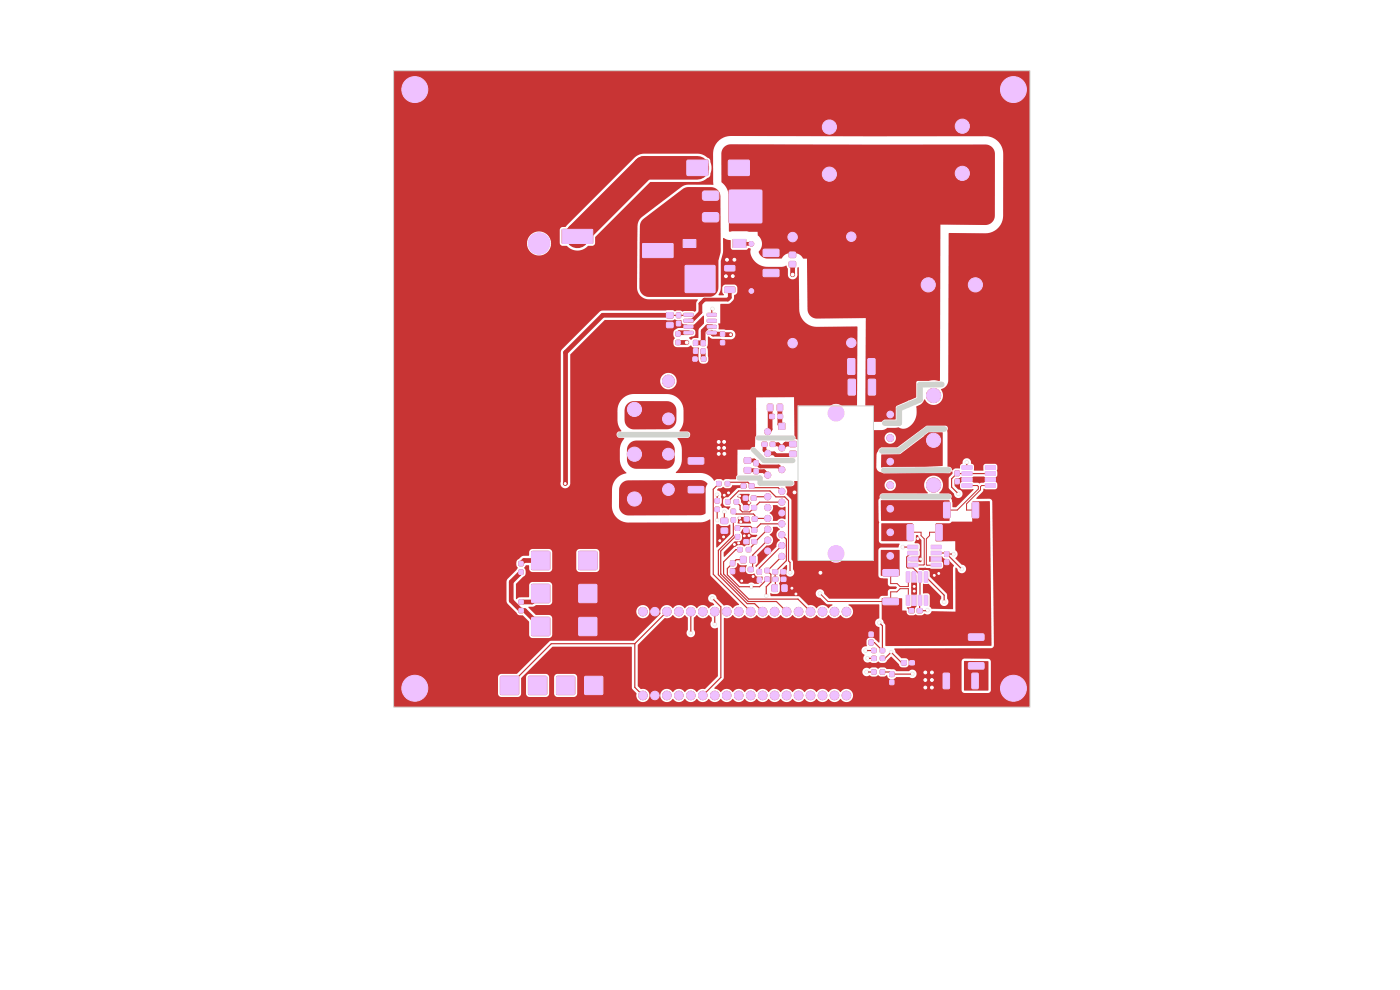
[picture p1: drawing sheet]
<svg xmlns="http://www.w3.org/2000/svg" width="297mm" height="210mm" viewBox="0 0 297 210" stroke-linecap="round" stroke-linejoin="round" font-family="sans-serif">
<g fill="#c83434" stroke="#c83434" stroke-width=".21">
<path d="M184.3 80.5l1.2-.1 .2 .2 .1 3-.2 .2h-1.2l-.2-.1z"/>
<path d="M180 80.5l1.2-.1 .3 .2v3l-.2 .2h-1.1l-.3-.1z"/>
<path d="M159.6 112.1h.9v.8h-.9z"/>
<path d="M157.8 112.1h1v.8h-1z"/>
<path d="M161.9 52.9h3.2l.2 .2v1.2l-.3 .1h-3l-.1-.2z"/>
<path d="M161.9 57.2l3.2-.1 .2 .3v1.1l-.3 .2h-3l-.1-.3z"/>
<path d="M159.6 114.5h.9v.8h-.9z"/>
<path d="M157.8 114.5h1v.8h-1z"/>
<path d="M202.6 99.9h.9v1h-.9z"/>
<path d="M202.6 101.7h.9v.9h-.9z"/>
<path d="M167.5 55.5h1.2v1.1h-1.2z"/>
<path d="M167.5 53.5h1.2v1.1h-1.2z"/>
<path d="M185 137.6h.8v.8h-.8z"/>
<path d="M186.8 137.6h.8v.8h-.8z"/>
<path d="M165.2 89.8h1.3v1.3h-1.3z"/>
<path d="M187.3 120.9l3.2-.1 .1 .3v.9l-.2 .2h-3l-.1-.3z"/>
<path d="M187.3 127l3.2-.1 .1 .3v.9l-.2 .2h-3l-.1-.2z"/>
<path d="M110.1 119.1h.8v.9h-.8z"/>
<path d="M110.1 121h.8v.8h-.8z"/>
<path d="M156 113.4h.8v.9h-.8z"/>
<path d="M156 111.6h.8v.9h-.8z"/>
<path d="M185 139.2h.8v.9h-.8z"/>
<path d="M186.8 139.2h.8v.9h-.8z"/>
<path d="M122.8 131h3.8v3.8h-3.8z"/>
<path d="M112.8 124h3.8v3.8h-3.8z"/>
<path d="M122.8 117h3.8v3.8h-3.8z"/>
<path d="M151.7 107.6h.9v.9h-.9z"/>
<path d="M151.7 105.8h.9v.8h-.9z"/>
<path d="M155.5 50.8h2.7v1.7h-2.7z"/>
<path d="M144.9 50.8h2.7v1.7h-2.7z"/>
<path d="M147.2 72.3h.8v.9h-.8z"/>
<path d="M147.2 74h.8v.9h-.8z"/>
<path d="M149.1 40.6l.4-.1 2.7 .1 .3 .3-.1 1.3-.4 .3-2.7-.1-.3-.4v-1.1z"/>
<path d="M149.1 45.2l.4-.1h2.7l.3 .4-.1 1.3-.4 .3-2.7-.1-.3-.4v-1.1z"/>
<path d="M154.7 40.4h6.9v6.8h-6.9z"/>
<path d="M191.3 140.2h.9v.8h-.9z"/>
<path d="M193 140.2h.9v.8h-.9z"/>
<path d="M156.6 116.2h.8v.8h-.8z"/>
<path d="M158.4 116.2h.8v.8h-.8z"/>
<path d="M118.1 143.5h3.8v3.8h-3.8z"/>
<path d="M155 119h.8v.9h-.8z"/>
<path d="M155 120.7h.8v1h-.8z"/>
<path d="M159.5 107.3h.9v.8h-.9z"/>
<path d="M157.8 107.3h.9v.8h-.9z"/>
<path d="M143.5 66.4h.9v1h-.9z"/>
<path d="M143.5 68.2h.9v.9h-.9z"/>
<path d="M164 122.5h1v.8h-1z"/>
<path d="M165.7 122.5h1v.8h-1z"/>
<path d="M147 75.8h.9v.8h-.9z"/>
<path d="M148.9 75.8h.8v.8h-.8z"/>
<path d="M153 110h1.3v1h-1.3z"/>
<path d="M153 112.1h1.3v1h-1.3z"/>
<path d="M165 87.9h1v.9h-1z"/>
<path d="M163.3 87.9h.9v.9h-.9z"/>
<path d="M146 97.1h3.2l.1 .2v1l-.2 .2h-3l-.1-.3z"/>
<path d="M146 103.2h3.2l.1 .2v1l-.2 .2h-3l-.1-.3z"/>
<path d="M159 102.7h.9v.8h-.9z"/>
<path d="M157.3 102.7h.9v.8h-.9z"/>
<path d="M160.7 120.8h.8v1h-.8z"/>
<path d="M160.7 122.6h.8v.9h-.8z"/>
<path d="M206.2 142.8h1.1l.2 .1 .1 3-.2 .2h-1l-.2-.1z"/>
<path d="M200.1 142.8h1.1l.2 .1v3l-.1 .2h-1l-.2-.1z"/>
<path d="M112.2 143.5h3.7v3.8h-3.7z"/>
<path d="M197.6 119.6h2v.5h-2z"/>
<path d="M197.6 118.3h2v.6h-2z"/>
<path d="M197.6 117h2v.6h-2z"/>
<path d="M197.6 115.8l2-.1v.6h-2z"/>
<path d="M192.7 115.8l1.9-.1v.6h-1.9z"/>
<path d="M192.7 117h1.9v.6h-1.9z"/>
<path d="M192.7 118.3h1.9v.6h-1.9z"/>
<path d="M192.7 119.6h1.9v.5h-1.9z"/>
<path d="M164 120.9h.9v.8h-.9z"/>
<path d="M165.7 120.9h.9v.8h-.9z"/>
<path d="M157.1 118.1h1.1v1.2h-1.1z"/>
<path d="M159.1 118.1h1.1v1.2h-1.1z"/>
<path d="M159.4 105.3h1v.8h-1z"/>
<path d="M157.7 105.3h.9v.8h-.9z"/>
<path d="M192.3 126.4h.6v1.9h-.6z"/>
<path d="M193.6 126.4h.6v1.9h-.6z"/>
<path d="M194.9 126.4h.6l-.1 1.9h-.5z"/>
<path d="M196.2 126.4h.5v1.9h-.6z"/>
<path d="M196.2 121.4h.5v2h-.6z"/>
<path d="M194.9 121.4h.6l-.1 2h-.5z"/>
<path d="M193.6 121.4h.6v2h-.6z"/>
<path d="M192.3 121.4h.6v2h-.6z"/>
<path d="M167.5 93.7h1.4v1h-1.4z"/>
<path d="M167.5 95.8h1.4v1h-1.4z"/>
<path d="M185 142.1h.8v.9h-.8z"/>
<path d="M186.8 142.1h.8v.9h-.8z"/>
<path d="M158.8 120.4h.9v.8h-.9z"/>
<path d="M157.1 120.4h.9v.8h-.9z"/>
<path d="M106.2 143.5h3.8v3.8h-3.8z"/>
<path d="M153.8 60.9h2l.1 .2v.8l-.2 .2-1.8-.1-.2-.2z"/>
<path d="M148.7 59.4h2.9v2.6h-2.9z"/>
<path d="M148.7 56.4h2.9v2.6h-2.9z"/>
<path d="M145.4 56.4h6.2v5.6h-6.2z"/>
<path d="M145.4 59.4h2.9v2.6h-2.9z"/>
<path d="M145.4 56.4h2.9v2.6h-2.9z"/>
<path d="M153.8 56.4l2-.1 .1 .3v.7l-.2 .2h-1.8l-.2-.2z"/>
<path d="M194.6 129.1h1v.9h-1z"/>
<path d="M192.9 129.1h.9v.9h-.9z"/>
<path d="M163.4 93.8h1v.9h-1z"/>
<path d="M161.7 93.8h1v.9h-1z"/>
<path d="M155.2 109.9h.8v.8h-.8z"/>
<path d="M155.2 108.1h.8v.8h-.8z"/>
<path d="M188.8 142.5h.8v1h-.8z"/>
<path d="M188.8 144.3h.8v.9h-.8z"/>
<path d="M143.4 70.4h.8v.8h-.8z"/>
<path d="M143.4 72.2h.8v.9h-.8z"/>
<path d="M160 97.8h.8v.9h-.8z"/>
<path d="M160 99.5h.8v.9h-.8z"/>
<path d="M112.8 131h3.8v3.8h-3.8z"/>
<path d="M124.1 143.5h3.7v3.8h-3.7z"/>
<path d="M184.2 76.1l1.2-.1 .2 .2 .1 3-.2 .2h-1.2l-.2-.1z"/>
<path d="M179.9 76.1l1.2-.1 .3 .2v3l-.2 .2h-1.1l-.3-.1z"/>
<path d="M205.5 134.5h3.1l.2 .2v1l-.3 .2-2.9-.1-.2-.2z"/>
<path d="M205.5 140.6h3.1l.2 .2v1l-.3 .1h-2.9l-.2-.2z"/>
<path d="M209.1 102.7h1.9l.1 .6h-2z"/>
<path d="M209.1 101.4h1.9l.1 .6h-2z"/>
<path d="M209.1 100.2h1.9l.1 .5-2 .1z"/>
<path d="M209.1 98.9h1.9l.1 .6h-2z"/>
<path d="M204.2 98.9h1.9v.6h-1.9z"/>
<path d="M204.2 100.2h1.9v.5l-1.9 .1z"/>
<path d="M204.2 101.4h1.9v.6h-1.9z"/>
<path d="M204.2 102.7h1.9v.6h-1.9z"/>
<path d="M164.9 85.8h1.1v1.3h-1.1z"/>
<path d="M162.9 85.8h1v1.3h-1z"/>
<path d="M200.2 106.6l1.1-.1 .2 .2 .1 2.9-.2 .3h-1l-.2-.2z"/>
<path d="M206.3 106.6l1.1-.1 .2 .2 .1 2.9-.2 .3h-1l-.2-.2z"/>
<path d="M112.8 117h3.8v3.8h-3.8z"/>
<path d="M154.6 34h4.3v3.2h-4.3z"/>
<path d="M145.8 34h4.3v3.2h-4.3z"/>
<path d="M162.3 122.4h.8v.9h-.8z"/>
<path d="M162.3 120.6h.8v.8h-.8z"/>
<path d="M152.9 72.3h.8v.8h-.8z"/>
<path d="M152.9 70.5h.8v.8h-.8z"/>
<path d="M159.7 109.7h.9v.8h-.9z"/>
<path d="M157.9 109.7h1v.8h-1z"/>
<path d="M184.4 135.8h.8v1h-.8z"/>
<path d="M184.4 134.1h.8v.9h-.8z"/>
<path d="M192.5 111.3h1.1l.2 .1v3l-.2 .2h-.9l-.3-.1z"/>
<path d="M198.6 111.3h1.1l.2 .1v3l-.2 .2h-1l-.2-.1z"/>
<path d="M163.8 124.1h1.1v1.3h-1.1z"/>
<path d="M165.9 124.1h1v1.3h-1z"/>
<path d="M148.8 72.3h.8v1h-.8z"/>
<path d="M148.8 74.1h.8v.9h-.8z"/>
<path d="M200.4 117.1h.9v.9h-.9z"/>
<path d="M200.4 118.8h.9v.9h-.9z"/>
<path d="M154 106h.8v.9h-.8z"/>
<path d="M155.8 106h.8v.9h-.8z"/>
<path d="M152.1 102.2h.8v.8h-.8z"/>
<path d="M153.9 102.2h.8v.8h-.8z"/>
<path d="M157.9 97.2h1.4v1h-1.4z"/>
<path d="M157.9 99.2h1.4v1.1h-1.4z"/>
<path d="M110.1 127.3h.9v.8h-.9z"/>
<path d="M110.1 129.1h.9v.8h-.9z"/>
<path d="M141.4 66.4h1.4v1h-1.4z"/>
<path d="M141.4 68.4h1.4v1.1h-1.4z"/>
<path d="M122.8 124h3.8v3.8h-3.8z"/>
<path d="M145.1 66.5h1.8l.1 .5-1.8 .1z"/>
<path d="M145.1 67.8l1.8-.1 .1 .5-1.8 .1z"/>
<path d="M145.1 69.1l1.8-.1 .1 .5-1.8 .1z"/>
<path d="M145.1 70.3h1.8l.1 .5-1.8 .1z"/>
<path d="M150.1 70.3h1.8l.1 .5-1.9 .1z"/>
<path d="M150.1 69.1l1.8-.1 .1 .5-1.9 .1z"/>
<path d="M150.1 67.8l1.8-.1 .1 .5-1.9 .1z"/>
<path d="M150.1 66.5h1.8l.1 .5-1.9 .1z"/>
<path d="M119.3 48.7h6.4v2.9h-6.4z"/>
<path d="M136.3 51.7h6.4l.1 2.9h-6.4z"/>
<circle cx="162.9" cy="91.6" r=".64"/>
<circle cx="165.9" cy="95" r=".64"/>
<circle cx="162.9" cy="96.2" r=".64"/>
<circle cx="165.9" cy="99.6" r=".64"/>
<circle cx="162.9" cy="100.8" r=".64"/>
<circle cx="165.9" cy="104.2" r=".64"/>
<circle cx="162.9" cy="105.4" r=".64"/>
<circle cx="165.9" cy="106.5" r=".64"/>
<circle cx="162.9" cy="107.7" r=".64"/>
<circle cx="165.9" cy="108.8" r=".64"/>
<circle cx="162.9" cy="110" r=".64"/>
<circle cx="165.9" cy="111.1" r=".64"/>
<circle cx="162.9" cy="112.3" r=".64"/>
<circle cx="165.9" cy="113.4" r=".64"/>
<circle cx="162.9" cy="114.6" r=".64"/>
<circle cx="165.9" cy="115.7" r=".64"/>
<circle cx="162.9" cy="116.9" r=".64"/>
<circle cx="165.9" cy="118" r=".64"/>
<circle cx="188.9" cy="117.9" r=".71"/>
<circle cx="188.9" cy="112.9" r=".71"/>
<circle cx="188.9" cy="107.9" r=".71"/>
<circle cx="188.9" cy="102.9" r=".71"/>
<circle cx="188.9" cy="97.9" r=".71"/>
<circle cx="188.9" cy="92.9" r=".71"/>
<circle cx="188.9" cy="87.9" r=".71"/>
<circle cx="88" cy="146" r="2.75"/>
<circle cx="88" cy="19" r="2.75"/>
<circle cx="215" cy="146" r="2.75"/>
<circle cx="179.6" cy="147.5" r=".9"/>
<circle cx="177" cy="147.5" r=".9"/>
<circle cx="174.5" cy="147.5" r=".9"/>
<circle cx="171.9" cy="147.5" r=".9"/>
<circle cx="169.4" cy="147.5" r=".9"/>
<circle cx="166.9" cy="147.5" r=".9"/>
<circle cx="164.3" cy="147.5" r=".9"/>
<circle cx="161.8" cy="147.5" r=".9"/>
<circle cx="159.2" cy="147.5" r=".9"/>
<circle cx="156.7" cy="147.5" r=".9"/>
<circle cx="154.2" cy="147.5" r=".9"/>
<circle cx="151.6" cy="147.5" r=".9"/>
<circle cx="149.1" cy="147.5" r=".9"/>
<circle cx="146.5" cy="147.5" r=".9"/>
<circle cx="144" cy="147.5" r=".9"/>
<circle cx="141.5" cy="147.5" r=".9"/>
<circle cx="138.9" cy="147.5" r=".9"/>
<circle cx="136.4" cy="147.5" r=".9"/>
<circle cx="179.6" cy="129.7" r=".9"/>
<circle cx="177" cy="129.7" r=".9"/>
<circle cx="174.5" cy="129.7" r=".9"/>
<circle cx="171.9" cy="129.7" r=".9"/>
<circle cx="169.4" cy="129.7" r=".9"/>
<circle cx="166.9" cy="129.7" r=".9"/>
<circle cx="164.3" cy="129.7" r=".9"/>
<circle cx="161.8" cy="129.7" r=".9"/>
<circle cx="159.2" cy="129.7" r=".9"/>
<circle cx="156.7" cy="129.7" r=".9"/>
<circle cx="154.2" cy="129.7" r=".9"/>
<circle cx="151.6" cy="129.7" r=".9"/>
<circle cx="149.1" cy="129.7" r=".9"/>
<circle cx="146.5" cy="129.7" r=".9"/>
<circle cx="144" cy="129.7" r=".9"/>
<circle cx="141.5" cy="129.7" r=".9"/>
<circle cx="138.9" cy="129.7" r=".9"/>
<circle cx="136.4" cy="129.7" r=".9"/>
<circle cx="215" cy="19" r="2.75"/>
<circle cx="141.8" cy="80.8" r="1.25"/>
<circle cx="141.8" cy="88.8" r="1.25"/>
<circle cx="141.8" cy="96.3" r="1.25"/>
<circle cx="141.8" cy="103.8" r="1.25"/>
<circle cx="198" cy="102.9" r="1.5"/>
<circle cx="198" cy="93.4" r="1.5"/>
<circle cx="198.1" cy="83.9" r="1.5"/>
<circle cx="168.1" cy="50.3" r="1"/>
<circle cx="168.1" cy="72.8" r="1"/>
<circle cx="159.4" cy="51.7" r=".5"/>
<circle cx="159.4" cy="61.7" r=".5"/>
<circle cx="180.6" cy="50.2" r="1"/>
<circle cx="180.6" cy="72.7" r="1"/>
<circle cx="196.9" cy="60.4" r="1.5"/>
<circle cx="206.9" cy="60.4" r="1.5"/>
<circle cx="134.6" cy="86.8" r="1.5"/>
<circle cx="134.6" cy="96.3" r="1.5"/>
<circle cx="134.6" cy="105.8" r="1.5"/>
<circle cx="175.9" cy="36.9" r="1.5"/>
<circle cx="175.9" cy="26.9" r="1.5"/>
<circle cx="204.2" cy="36.8" r="1.5"/>
<circle cx="204.2" cy="26.8" r="1.5"/>
</g>
<g fill="#ececec" stroke="#ececec" stroke-width=".21">
<circle cx="156.7" cy="115.2" r=".4"/>
<circle cx="196.3" cy="142.7" r=".5"/>
<circle cx="153.7" cy="96.3" r=".5"/>
<circle cx="194" cy="124.4" r=".4"/>
<circle cx="199.1" cy="121.7" r=".4"/>
<circle cx="168.5" cy="104.5" r=".5"/>
<circle cx="152.5" cy="95" r=".5"/>
<circle cx="153.6" cy="95" r=".5"/>
<circle cx="196.3" cy="145.8" r=".5"/>
<circle cx="155.8" cy="115.5" r=".4"/>
<circle cx="154" cy="58.6" r=".5"/>
<circle cx="194" cy="125.4" r=".4"/>
<circle cx="155.8" cy="55.1" r=".5"/>
<circle cx="195.3" cy="118.6" r=".4"/>
<circle cx="197.7" cy="144.3" r=".5"/>
<circle cx="168.9" cy="126" r=".4"/>
<circle cx="158.9" cy="106.7" r=".4"/>
<circle cx="194.7" cy="114.2" r=".4"/>
<circle cx="153.6" cy="105" r=".4"/>
<circle cx="197.7" cy="145.8" r=".5"/>
<circle cx="196.3" cy="144.3" r=".5"/>
<circle cx="154.2" cy="55.1" r=".5"/>
<circle cx="152.5" cy="93.7" r=".5"/>
<circle cx="158.9" cy="113.6" r=".4"/>
<circle cx="156.9" cy="109.9" r=".4"/>
<circle cx="154.6" cy="104.5" r=".4"/>
<circle cx="152.5" cy="96.3" r=".5"/>
<circle cx="153.6" cy="93.7" r=".5"/>
<circle cx="157.9" cy="113.7" r=".4"/>
<circle cx="155.4" cy="58.6" r=".5"/>
<circle cx="153.5" cy="113.9" r=".4"/>
<circle cx="159.8" cy="122.3" r=".4"/>
<circle cx="174.1" cy="121.5" r=".5"/>
<circle cx="198.2" cy="122.1" r=".4"/>
<circle cx="197.7" cy="142.7" r=".5"/>
<circle cx="157.2" cy="110.7" r=".4"/>
<circle cx="152.7" cy="114.7" r=".4"/>
<circle cx="157.3" cy="123.2" r=".4"/>
<circle cx="156.9" cy="105.2" r=".4"/>
<circle cx="168" cy="124.8" r=".4"/>
<circle cx="168.1" cy="58.3" r=".5"/>
<circle cx="155" cy="71" r=".4"/>
<circle cx="204.1" cy="120.7" r=".4"/>
<circle cx="203.3" cy="104.8" r=".4"/>
<circle cx="159.4" cy="124.5" r=".4"/>
<circle cx="196.7" cy="129.4" r=".4"/>
<circle cx="202.3" cy="117.5" r=".4"/>
<circle cx="152.2" cy="110.3" r=".4"/>
<circle cx="152.1" cy="105" r=".4"/>
<circle cx="151.6" cy="132.4" r=".4"/>
<circle cx="184" cy="139.6" r=".4"/>
<circle cx="183.8" cy="142.6" r=".4"/>
<circle cx="146.6" cy="134.3" r=".4"/>
<circle cx="183.7" cy="138" r=".4"/>
<circle cx="153.7" cy="108.6" r=".4"/>
<circle cx="119.9" cy="102.6" r=".4"/>
<circle cx="162.6" cy="126.4" r=".4"/>
<circle cx="151.1" cy="126.9" r=".4"/>
<circle cx="167.6" cy="121.4" r=".4"/>
<circle cx="145.7" cy="72.6" r=".5"/>
<circle cx="151.1" cy="65.5" r=".4"/>
<circle cx="189.1" cy="138.3" r=".4"/>
<circle cx="191.6" cy="116.1" r=".4"/>
<circle cx="193.6" cy="142.9" r=".4"/>
<circle cx="200.3" cy="127.6" r=".4"/>
<circle cx="186.6" cy="132.1" r=".4"/>
<circle cx="205.1" cy="98.1" r=".4"/>
<circle cx="174" cy="125.9" r=".4"/>
</g>
<g fill="none" stroke="#c83434" stroke-width="1">
<path d="M168.1 56l.1 2.2M168.2 50.3l-.1 3.4M142.3 66.9h-14.4l-7.9 7.9-.1 27.8M143.8 72.6v.1M143.8 72.7h1.9M146 70.6h-1.9l-.3 .2M149.2 74.5l.1 1.7M151 70.6l.3 .3 3.7 .1M151 69.3h-.9l-.9 .9v2.6l-1.6-.1M163.4 86.4v4.7l-.5 .5M165.5 86.4v3.6l.4 .4M168.2 94.2h-1.5l-.8 .8"/>
<path d="M110.5 119.5l.7-.6h3.5l-1.2 1.2M141.3 103.4l.5 .4M110.5 121.4l-2 2.1v3.9l2 2.1h.8l3.4 3.4M114.7 125.9l-1.8 1.8h-2.4"/>
</g>
<g fill="none" stroke="#c83434" stroke-width=".25">
<path d="M144 66.8l-.2 .1M146 66.8l-.1 .1h-3.8M151.1 65.5l-.1 .2v1.1h-.4M205.1 98.1v1.1M152.2 108.1v2.2M152.3 105.2l-.2-.2 .1 1.2M152.5 102.6l-1.2 1.2v18l8 8M153.7 108.6v1.9M154.3 102.6l.3-.3h4l1.2 1.1h5.3l.8 .8M154.4 106.5l2.3-2.4h6.6l1.3 1.3h1.9l.8 .8v12.8l.3 .3v2.1M155.6 110.3v3.3l-3.2 3.2v5.1l6.1 6.2h1.6l1.7 1.7M155.6 108.5l.5 .5h3.7l.3 .3v.8l2.8-.1"/>
<path d="M156.2 106.5l.8 .8v.8l.5 .5h1.6l2-2.1h4.8M156.4 113.9h-.5l-3 3v4.9l5.8 5.8h6l2.2 2.2M157 116.6h-.9l-2.6 2.6v2.6l5.3 5.3h10.5l2.7 2.7M157.7 118.7h-1.5l-1.9 1.9v1.3l2.5 2.6h4.3l1.6-1.6M162.9 114.6l-3.2 3.2v2.6l-.4 .4M162.9 105.4h-2.7l-.3 .3M162.9 112.3l-2.7 2.6h-.2v.5l-1.2 1.2M165.9 118l-3.2 3 .8 .8v1.7l-.9 1v1.9M165.9 111.1h-4.5l-1.4 1.4-.8-.8h-2.4l-.4 .3M165.9 113.4l.9 1v4.5l-2.4 2.4 .1 3.3-.2 .2M165.9 115.7l-4.8 4.8v.8M191.6 116.1h2.1"/>
<path d="M193.7 117.3h-.5l-.9 .9v2.1l.3 .2h1.1l1.5 1.4-.1 7.6h1.6M193.7 116v.1M198.6 117.3h2l.2 .2M200.8 117.5h1.4M200.8 117.5l3.2 3.2M202.2 117.5h.1M210.1 100.5l-7.1-.1-1.1 1.2v1.7l1.4 1.5M114.2 125.5l-1 1M114.7 132.7v.2M134.7 136.5h-17.8l-8.8 8.9M134.7 136.5v9.3l1.7 1.7M141.5 129.8l-6.8 6.7"/>
<path d="M146.6 129.8v4.5M151.1 126.9l1.8 1.8v15l-3.8 3.8M151.6 132.4h.1M151.6 129.8v2.6M183.6 138h1.8M184 139.6h1.4M186.6 132.1l.6 .7v5.2l-1.7-1.7h-.7M187.2 139.6h.5l1.3-1.3 2.3 2.3h.4M196.4 122.4l3.9 3.9v1.3M204 120.7h.1M183.9 142.5h1.5M187.2 142.5h1.5l.5 .5 4.4-.1"/>
</g>
<path d="M156.9 51.6l2.5 .1M154.8 61.5v1.6l-.4 .5h-4.9l-.9 .8v1.9l-1.8 1.7h-.8M158.6 97.7h1.4l1.3 1.3h3.9l.7 .6M158.6 99.8l3.4 .2 .9 .8M162.2 94.3v1.2l.7 .7h1.3l.4 .3h3.3l.3-.2M163.9 94.3h1.2l.8 .7" fill="none" stroke="#c83434" stroke-width=".8"/>
<path d="M147.9 35.6h-11.2l-14.2 14.2v.4" fill="none" stroke="#c83434" stroke-width="5"/>
<path d="M193.1 112.9h2.3v.7l.7 .7v5.5h-2.4l.1 .1M199.2 112.9h-2v.7l-.7 .7v5.5l.2 .1 1.9-.1M205.1 103h2.3l.2 .2v.5l-4.5 4.5h-2.3M210.1 103h-1.9l-.2 .2v.7l-3 3v1.3h2M174 125.9l1.6 1.7h13.4v-2.1h1.3l.7-.6h1.7l-.1 2.4M189 121.5v2.3h1.3l.7 .6h1.7l-.1-2" fill="none" stroke="#c83434" stroke-width=".21"/>
<g fill="#c83434">
<path d="M193.5 121.3l.9 .8v1.3l.1 .4v2.1l-.1 .5v2.2l-.3 .4-.1 .9-.9 .1-.3-.2a.84 .84 0 0 0-.4-.9l.8-.1 .2-.4-.1-3.8z"/>
<path d="M197.1 118l2.7 .1 .5 .4 .7 .1 1.4 1.4-.2 .5-.1 8.7-4.5-.1-.4-.5v-2.5l-.4-.2-1-.1v-1.9h1.2l2.6 2.6 .1 .5a.92 .92 0 0 0-.1 1.3 .92 .92 0 0 0 1.4 0 .92 .92 0 0 0-.1-1.3l-.1-1.1-3.5-3.5-.2-1.3-.4-.2-.9 .1-.7-.1-.3-.2 .2-.2 1.3-.1 1.3 .3h2l.3-.2 .2-.3-.2-1-.3-.2-2.4 .2z"/>
<path d="M155.2 120.6l.1-.1a.88 .88 0 0 0 1.1-1h.2l.6 .4h1.2l-.2 1.2a.73 .73 0 0 0 .7 .7l1.1-.1 .5 .6h1.2v.7l-.8 .8h-.9a.99 .99 0 0 0-1.3 0h-1.6l-2.1-2.1-.1-.8z"/>
<path d="M164 111.8h.9l.5 .5a1.27 1.27 0 0 0-.7 1.1 1.27 1.27 0 0 0 .7 1.2v.1a1.34 1.34 0 0 0-.7 1.3l-4.3 4.3a.37 .37 0 0 1-.1-.4 .37 .37 0 0 1 .3-.3l.2-.4-.2-1.5 2-2a1.21 1.21 0 0 0 1.4-.8 1.21 1.21 0 0 0-.7-1.5l.1-.1a1.3 1.3 0 0 0 .6-1.5z"/>
<path d="M194.3 113.6l.4-.1 .2 .4 .6 .7v4.5l-.1 .1-2.4-.3v-.5l.3-.3h1.4l.4-.4v-2.2l-.4-.3h-.7l.3-.7z"/>
<path d="M157.4 112.3h1.5l.1 .7 .3 .3 1.4 .2-.4 .4h-.6a.73 .73 0 0 0-.7 .7l-.1 1-.7 .1-.3 .2-.5-.3-1 .1-.7 .4-2 2h-.1v-1l2.2-2.3 .9 .1a.73 .73 0 0 0 .7-.7l-.1-.9a.38 .38 0 0 1-.2-.3 .38 .38 0 0 1 .2-.4z"/>
<path d="M152 111.3v-.1a.62 .62 0 0 1 .9 .3l1.3 .1 .7-.3v2l-2.9 2.8z"/>
<path d="M156.5 109.7h2.5l.1 .8 .2 .5h-2.8z"/>
<path d="M164 107.2l.8-.1a1.37 1.37 0 0 0 1.8 .4l.1 2.5-.2 .2a1.23 1.23 0 0 0-1.7 .3h-.8a1.67 1.67 0 0 0-.7-1.7l.1-.1a1.3 1.3 0 0 0 .6-1.5z"/>
<path d="M152.1 103.8l.3-.2h.5l.5-.3 .5 .3h.8l.3-.2 .4-.5 3 .1-.1 .5-1.9 .1-1.9 1.8a.9 .9 0 0 0-1.1 .8v.6l.3 .5 1.2 .1-.4 .7a1.24 1.24 0 0 0-1.3-.4l-.1-.2a.38 .38 0 0 1-.3-.4 .38 .38 0 0 1 .3-.3v-.9l-.1-.4a1.06 1.06 0 0 0-.8-1.5z"/>
<path d="M156.5 105.3l.5-.5h2l-.1 1.3 .5 .6-.4 .4-.1 .8h-1.2l-.1-.9-.4-.5a.9 .9 0 0 0-.4-.9l-.3-.1z"/>
<path d="M83.5 15.1h135v134.8l-134.9 .1-.1-.1v-2.7h22.1l.2 .4 .6 .3 3.6-.1 .4-.2 .2-.4h1l.2 .4 .4 .2 3.6 .1 .5-.3 .2-.4h1l.2 .4 .4 .2 3.7 .1 .4-.2 .3-.5v-3.6l-.2-.4-.5-.3h-3.6a.74 .74 0 0 0-.7 .7v3.6h-1v-3.7l-.3-.4-.4-.2h-3.5l-.4 .2-.3 .5v3.6h-1v-3.4l6.6-6.6h16.7l.1 .1v8.6l1 1.2a1.42 1.42 0 0 0 1.3 1.8 1.42 1.42 0 0 0 1.5-1.7 1.42 1.42 0 0 0-1.9-1.1l-.6-.6v-8.7l5.8-5.7a2.47 2.47 0 0 0 1.7-.6 1.48 1.48 0 0 0 2.5 0l.6 .6v2.5a.92 .92 0 0 0 0 1.3 .92 .92 0 0 0 1.3 0 .92 .92 0 0 0 0-1.3v-2.5l.6-.6a1.52 1.52 0 0 0 2.6 0l.6 .5v.7a.96 .96 0 0 0-.1 1.3 .96 .96 0 0 0 1.3 .2l.1 10.2-2.7 2.7h-.4a1.61 1.61 0 0 0-1.4 .7 1.52 1.52 0 0 0-2.5 0 1.52 1.52 0 0 0-2.6 0 1.44 1.44 0 0 0-2.2-.3 1.44 1.44 0 0 0 .1 2.2 1.44 1.44 0 0 0 2.2-.4 1.52 1.52 0 0 0 2.5 0 1.52 1.52 0 0 0 2.5 0 1.52 1.52 0 0 0 2.6 0 1.52 1.52 0 0 0 2.5 0 1.52 1.52 0 0 0 2.6 0 1.52 1.52 0 0 0 2.5 0 1.52 1.52 0 0 0 2.5 0 1.52 1.52 0 0 0 2.6 0 1.52 1.52 0 0 0 2.5 0 1.52 1.52 0 0 0 2.6 0 1.52 1.52 0 0 0 2.5 0 1.52 1.52 0 0 0 2.5 0 1.52 1.52 0 0 0 2.6 0 1.52 1.52 0 0 0 2.5 0 1.42 1.42 0 0 0 2.2 .3 1.42 1.42 0 0 0-.1-2.2h23.6l.2 .4 .4 .2h5.1l.4-.3 .1-.3v-6.1l-.3-.5-.3-.1h-5l-.4 .2-.2 .4v6.1h-23.7a1.53 1.53 0 0 0-2 .4 1.52 1.52 0 0 0-2.6 0 1.52 1.52 0 0 0-2.5 0 1.52 1.52 0 0 0-2.5 0 1.52 1.52 0 0 0-2.6 0 1.52 1.52 0 0 0-2.5 0 1.52 1.52 0 0 0-2.6 0 1.52 1.52 0 0 0-2.5 0 1.52 1.52 0 0 0-2.5 0 1.52 1.52 0 0 0-2.6 0 1.52 1.52 0 0 0-2.5 0h-.1a1.46 1.46 0 0 0-1.2-.7v-.2l1.9-1.9 .1-1.5h29.3a1.01 1.01 0 0 0 1.7 .8l.5 .2h.7l.5-.3 .5 .3h.7l.6-.3 .3 .6 .5 .2h.7l.6-.4h2.7a.92 .92 0 0 0 1.3-.1 .92 .92 0 0 0-.1-1.3 .92 .92 0 0 0-1.3 .2h-2.6l-.6-.4-1.5-.1-.6-.3h-.7l-.5 .3-.5-.3h-1a.57 .57 0 0 1-.9 0 .91 .91 0 0 0-1 .9h-29.3v-11.3l.1-.1a2.36 2.36 0 0 0 1.8-.6 1.48 1.48 0 0 0 2.5 0 1.52 1.52 0 0 0 2.5 0 1.52 1.52 0 0 0 2.6 0 1.52 1.52 0 0 0 2.5 0 1.52 1.52 0 0 0 2.6 0 1.52 1.52 0 0 0 2.5 0 1.52 1.52 0 0 0 2.5 0 1.52 1.52 0 0 0 2.6 0 1.52 1.52 0 0 0 2.5 0 1.45 1.45 0 0 0 2.4 .1 1.45 1.45 0 0 0-.7-2.3l.1-.1h6.4v2.9a1.03 1.03 0 0 0-.9 1 1.03 1.03 0 0 0 1 1v3.2h-.2l-1-1h-1l-.4 .2-.2 .3 .1 1.2a1.15 1.15 0 0 0-1.1 1.4l.6 .5a1.01 1.01 0 0 0 0 1.3 1.01 1.01 0 0 0 1.3 .2l.3 .2h.7l.6-.3 .5 .3h.8l1.5-1.3 1.6 1.6a.73 .73 0 0 0 .7 .7h.8l.4-.3 .2-.4-.1-.9-.5-.4h-1l-1.2-1.2-.2-.8 20.4-.1 .4-.1 .2-.3-.3-30.7-.1-.4-.4-.2h-2.8l-.1-.1 1.3-1.4 .3-.6 .4 .1h2.1l.4-.4v-.8l-.5-.4h-2l-1.3 .4-1.7-.4h-2l-.4 .5v.7l.2 .3h2.5l.1 .2-3.7 3.7-.7-.1-.1-.9-.2-.9a.62 .62 0 0 0-.1-.9l-2.4-.2a2.04 2.04 0 0 0 .3-3 2.04 2.04 0 0 0-3 0 2.04 2.04 0 0 0 .2 3l-9.5 .1a.85 .85 0 0 0-.7 1l-.3 .5 .2 8.7 .6 .4h3.6l.2 .1-.3 .7h-3.6l-.4 .2-.2 .3v5.6l.4 .4 1.5 .1v1.1a.59 .59 0 0 0 .7 .6h1l.3 .2-.3 .3h-1a.6 .6 0 0 0-.7 .7v.8l-1.4 .1-.5 .5h-10.4l-1.1-1a.93 .93 0 0 0-.9-1 .93 .93 0 0 0-1 .9 .93 .93 0 0 0 1 .9l1.3 1.3 1.3 .2-.9 .7a1.52 1.52 0 0 0-2.5 0h-.1a1.65 1.65 0 0 0-1.6-.6l-2-1.9-6-.1-.1-.4 .1-.2 1.2 .2 .6-.3 .1-.4v-1.3a.48 .48 0 0 1 .1-.7v-.8l-.2-.4 .2-1 1.3-1.3 .2 .2v.7a.92 .92 0 0 0-.1 1.4 .92 .92 0 0 0 1.4 0 .92 .92 0 0 0-.1-1.4v-1.5l-.3-.5v-12.6l-1-1.1a1.69 1.69 0 0 0-.3-1.7l1.2-.1a.72 .72 0 0 0 .7-1.1l.7-.1 .1 .2v16.7h6.8a2.02 2.02 0 0 0 2.6 0h6.6v-16h2.3a1.21 1.21 0 0 0 1.8 1.1 1.21 1.21 0 0 0 .2-2 1.21 1.21 0 0 0-1.9 .7l-.1 .2h-2.3v-3.9h.6a1.49 1.49 0 0 0 1.2 1.3l14.3 .1 .6-.4 .1 .5-.8 .9v2l1.1 1.3a.92 .92 0 0 0 .9 1 .92 .92 0 0 0 .9-1 .92 .92 0 0 0-1-.9l-.7-.8v-1.1l.4-.5h.5l.5-.2 2.2 .1 .4-.2 4.6 .2 .4-.3 .1-2.1-.3-.4-2.3-.1-.4 .4v1h-1.9l-.1-1.1-.6-.4a.95 .95 0 0 0-1-1.1 .95 .95 0 0 0-.8 1.2l-.5 .3-.1 .7h-.9l-.6 .4-.1-.1a.74 .74 0 0 0-1-.7l-.1-7.6 .2-.6-.1-.4-.3-.1h-4.1l-6.2 4.6h-3.4l-.5 .3-.5 1.1-.1 2.7h-.6v-6.1h2.3l.1 .2a1.21 1.21 0 0 0 1.9 .8 1.21 1.21 0 0 0-.2-2.1 1.21 1.21 0 0 0-1.8 1.1h-2.3v-1.6l2-.1 1-.4 2.3-.2a2.63 2.63 0 0 0 3.6-1.8l.2-1v-1.5l1.1-.6 .7-1a2.05 2.05 0 0 0 2.9 .9 2.05 2.05 0 0 0 .5-3l.1-.1a1.88 1.88 0 0 0 1.5-1.8l.1-31.2h7.8l1-.2 1-.4 .8-.7 .6-.9 .3-1v-14.2l-.3-1-.6-.9-.8-.7-1-.5-1-.1-54.1-.1-1 .2-.9 .4-1.2 1.1-.6 1.4v7.3h-5.3l-1.2 .3-8.6 6.5-.5 .5-.3 .8-.3 13.7 .3 1 .9 1.1 1 .4 10.7 .1-.3 .7v1.5l-.3 .3-.5-.1h-1.7l-.4 .1-.5-.2h-.7a.74 .74 0 0 1-1-.1l-15.1 .1-8.4 8.3-.1 .6-.1 27.6a1.04 1.04 0 0 0 1 1.1 1.04 1.04 0 0 0 1.1-1v-21.7h19l.1 .3a1.76 1.76 0 0 0 2.7 1.2 1.76 1.76 0 0 0-.2-3 1.76 1.76 0 0 0-2.6 1.5h-19v-5.6l7.3-7.3h14.6a.52 .52 0 0 1 .8 0h.8l.1 .1a.68 .68 0 0 0 .6 .8l2 .1 1.9-1.9h.2v1.6l-1.1 1.3-.1 1.8h-.9l-.6 .4-.4-.4 .1-.1a1.49 1.49 0 0 0 1.2-.8v-.6a.79 .79 0 0 0-.9-.4l-.4-.2h-2.2l-.5 .2a1.05 1.05 0 0 0-.6 1.3v.3a.36 .36 0 0 1 .3 .4 .36 .36 0 0 1-.3 .3 1.02 1.02 0 0 0 .9 1.6l2.1-.1 .7-.3 .6 .5h1v2.6a1.07 1.07 0 0 0 1.5 .7 1.07 1.07 0 0 0 .5-1.6v-1.2a1.26 1.26 0 0 1-.1-1.3l.1-1.5 .1-.1 .9 .5 4 .1a1.01 1.01 0 0 0 .8-1.1 1.01 1.01 0 0 0-.9-.9l-2.6-.1-.2-1.2 .5-.1v-4.1l2.1-.2 .7-.8 .2-.9a.76 .76 0 0 0 .6-.7v-.9l-.4-.6h-2.2l-.4 .2-.2 .4v1l.4 .6h-1.2l.5-1.3v-5.9l.5-1.9v-3l1.6 .5v1.6l.3 .3 3 .1 .3-.1a.38 .38 0 0 1 .6-.2 .38 .38 0 0 1 0 .6 3.6 3.6 0 0 0 3.6 3.3h3.1l.9-.3 .3 .7 .1 1.7 .4 .4 .6 .2 .5-.2 .4-.5 .1-1.7 .2-.2 .2 9.4 .6 1.5 1.1 1.2 1 .4 .9 .1h8.7l-.1 16.7-.1 .1h-3.1a2.07 2.07 0 0 0-2.5 0h-6.8v7l-.2 .2-.3-.2-.3-.8-.1-8h-8v8.1l-.2 .3v2l-.2 .1a.92 .92 0 0 0-.9 .6h-2.6l-.1 5.3-.2 .4-.1 .5h-2.1l-.4 .2a.34 .34 0 0 1-.6-.1l-.9-.1-.6 .4-1.1-1.1-1.4-.5-5.6-.1 .9-1.4 .4-1.4-.1-2.7-.3-.8-.6-1 2.2-.1a.69 .69 0 0 0 .5-.7 .69 .69 0 0 0-.6-.7h-1.6l.5-1 .3-.9v-2.9l-.5-1.5-1-1-1-.5-.9-.1h-7.1l-1 .1-.9 .4-.8 .7-.5 .8-.3 1.1v2.8l.3 1 .5 .9-.7 .2a.72 .72 0 0 0-.3 .8 .72 .72 0 0 0 .7 .5l.9 .1-.6 1-.2 .8-.1 2.8 .4 1.4 1 1.3-1 .4-.8 .5-.7 .8-.4 .9-.2 .9v3.9l.6 1.6 .6 .7 .8 .5 1.5 .3h15.3l.9-.1 1.1-.5 .1 11.8 6.1 6.1-.1 .2a1.44 1.44 0 0 0-1.2 .7 1.86 1.86 0 0 0-2-.6l-1.5-1.5a.92 .92 0 0 0-.9-.9 .92 .92 0 0 0-.9 1 .92 .92 0 0 0 1 .9l.3 .4-.6 .3-.5 .4a1.59 1.59 0 0 0-2.6 0 1.52 1.52 0 0 0-2.5 0 1.52 1.52 0 0 0-2.6 0 1.46 1.46 0 0 0-1.8-.5 1.46 1.46 0 0 0-.8 1.7l-5.7 5.7-17.8 .1-6.9 6.9h-3.3l-.6 .3-.2 .4v3.6h-22.1v-23.7h23.9l.1 4.2 2.1 2.3a1.1 1.1 0 0 0 1 .5l.3 .1 1.3 1.3v2.7l.3 .6 .4 .2h3.6l.4-.2 .2-.4 .1-3.6-.2-.5-.5-.3h-2.8l-.7-.6h22a1.41 1.41 0 0 0 2 1.2 1.41 1.41 0 0 0 .2-2.4 1.41 1.41 0 0 0-2.2 .9v.3h-22l-.9-.9v-.2h1l.6-.3 2.9-.1 .4-.2 .2-.5v-3.4l-.2-.5-.4-.2-3.7-.1a.74 .74 0 0 0-.7 .7v2.5l-2 .1-.7 .4v-3.3l1.5-1.5a1.41 1.41 0 0 0 .2-1.9l.4-.5h.6l.1 1 .6 .5 3.7-.1 .4-.2 .2-.4h5a.74 .74 0 0 0 .7 .7h3.6l.5-.3 .2-.4v-3.6l-.3-.5-.4-.2h-3.6l-.4 .2-.3 .5v3.6h-5v-3.6l-.2-.4-.5-.3h-3.6a.74 .74 0 0 0-.7 .7v.8h-1.3l-.9 .7a1.46 1.46 0 0 0-.2 2l-2.1 2.2-.3 .7h-23.9v-71.7h28.3v.3a2.55 2.55 0 0 0 2.8 2.1 2.55 2.55 0 0 0 2.3-2.6h1.8l.4 .5 1.1 .1a3.1 3.1 0 0 0 4.6 0l.9-.1 .4-.2 .2-1.6 11.6-11.7h10.1a4 4 0 0 0 2.7-1.4 4.3 4.3 0 0 0-.3-3.6l-.4-.2a2.92 2.92 0 0 0-2-.8h-11.4l-1.5 .4-15.1 15.1-.7 .1-.4 .2-.2 .3v2.9h-1.8a2.55 2.55 0 0 0-2.7-2.5 2.55 2.55 0 0 0-2.4 2.7h-28.3z"/>
<path d="M186.9 106.2l14.4-.1 .1 .1v4.2l-.1 .1h-14.3z"/>
<path d="M131.8 102.6l.7-.5 .8-.2 15.2-.1a1.7 1.7 0 0 1 1.6 .9l-.4 1.1v5.1l-.4 .2-.8 .2h-15.2a2 2 0 0 1-2-2l.1-3.7z"/>
<path d="M186.9 116.7h3.9v5.4h-3.9z"/>
<path d="M187 96.5l4-.2 6-4.6 3 .1-.1 7-3.7 .2-8.7 .1-.5 .1-.1-.1z"/>
<path d="M133 85.8l.7-.5 .5-.2h7.3a2 2 0 0 1 2 2v2a2 2 0 0 1-2 2h-7a2 2 0 0 1-2-2v-2.3z"/>
<path d="M187 111.1l6.6-.1v3.7l-6.6 .1z"/>
<path d="M204.5 140.3h5.2l-.1 6.2-5.1-.1z"/>
<path d="M136.3 46.6l9-6.8 .8-.1h4.7a2 2 0 0 1 2 2l.1 11.5-.5 2.1v5.7a1.99 1.99 0 0 1-1.6 1.9l-13.1 .1a2 2 0 0 1-2.1-2l.1-13 .3-.9z"/>
<path d="M133.5 94.1l.7-.5 .5-.1 6.4-.1a2 2 0 0 1 2.1 2.1v1.9a2 2 0 0 1-2.1 2h-6.1a2 2 0 0 1-2-2v-2.2z"/>
<path d="M153.7 31.1l.5-.3 .8-.2 54.1 .1a2 2 0 0 1 2 2v13a2 2 0 0 1-2.1 2l-9.5-.1-.1 33.1a1.18 1.18 0 0 1-1.2-.1l-3.6 .2-.2 .2v3.3l-4.2 1.8-.2 .3v2.6h-2.4l-.6 .5h-1.6l-.1-3.4h-1.6l-.1-.1 .1-18.5-10.4 .1a2 2 0 0 1-2-2l-.1-10.7h-.8a1.99 1.99 0 0 0-1.8-1.2h-1a2.3 2.3 0 0 0-1.8 1.2h-3a1.83 1.83 0 0 1-1.8-1.6 2.25 2.25 0 0 0-.3-3.4v-.7l-2.4-.2-3.4 .2-.3-.2v-7.8l-.5-1.4-1.1-1.2v-6.3l.2-.5z"/>
<path d="M198.5 111.1l2.9-.1 .6-.3h4.3v-4.3h3.7l.3 30.5-22.4 .1-.1-4.3-.8-1.4 .1-4.3 4.2-.1 .1 2.6 .9 .1a.76 .76 0 0 0 .7 .9h.8a.65 .65 0 0 1 1 0h.8l.4-.3a1.15 1.15 0 0 0 1.7-.6l5 .2v-9.3l.2-.1 .2 .3a.92 .92 0 0 0 1 .9 .92 .92 0 0 0 .9-1 .92 .92 0 0 0-1-.8l-1.3-1.4a.99 .99 0 0 0 0-1.7v-1.9h-4.2z"/>
</g>
<g fill="#fff" stroke="#fff" stroke-width=".21">
<circle cx="156.7" cy="115.2" r=".2"/>
<circle cx="196.3" cy="142.6" r=".3"/>
<circle cx="153.7" cy="96.3" r=".3"/>
<circle cx="193.9" cy="124.4" r=".2"/>
<circle cx="199.1" cy="121.7" r=".2"/>
<circle cx="168.6" cy="104.5" r=".3"/>
<circle cx="152.5" cy="95" r=".3"/>
<circle cx="153.6" cy="95" r=".3"/>
<circle cx="196.3" cy="145.8" r=".3"/>
<circle cx="155.8" cy="115.5" r=".2"/>
<circle cx="154" cy="58.6" r=".3"/>
<circle cx="193.9" cy="125.4" r=".2"/>
<circle cx="155.8" cy="55.1" r=".3"/>
<circle cx="195.3" cy="118.6" r=".2"/>
<circle cx="197.7" cy="144.2" r=".3"/>
<circle cx="168.8" cy="126" r=".2"/>
<circle cx="158.9" cy="106.6" r=".2"/>
<circle cx="194.7" cy="114.3" r=".2"/>
<circle cx="153.7" cy="105" r=".2"/>
<circle cx="197.7" cy="145.8" r=".3"/>
<circle cx="196.3" cy="144.2" r=".3"/>
<circle cx="154.2" cy="55.1" r=".3"/>
<circle cx="152.5" cy="93.7" r=".3"/>
<circle cx="158.9" cy="113.6" r=".2"/>
<circle cx="156.9" cy="109.9" r=".2"/>
<circle cx="154.5" cy="104.6" r=".2"/>
<circle cx="152.5" cy="96.3" r=".3"/>
<circle cx="153.6" cy="93.7" r=".3"/>
<circle cx="157.9" cy="113.7" r=".2"/>
<circle cx="155.5" cy="58.6" r=".3"/>
<circle cx="153.5" cy="113.9" r=".2"/>
<circle cx="159.8" cy="122.3" r=".2"/>
<circle cx="174" cy="121.5" r=".3"/>
<circle cx="198.2" cy="122" r=".2"/>
<circle cx="197.7" cy="142.6" r=".3"/>
<circle cx="157.1" cy="110.7" r=".2"/>
<circle cx="152.7" cy="114.7" r=".2"/>
<circle cx="157.4" cy="123.2" r=".2"/>
<circle cx="156.9" cy="105.2" r=".2"/>
<circle cx="168" cy="124.8" r=".2"/>
<circle cx="168.2" cy="58.3" r=".3"/>
<circle cx="155" cy="71" r=".2"/>
<circle cx="204" cy="120.7" r=".2"/>
<circle cx="203.3" cy="104.7" r=".2"/>
<circle cx="159.4" cy="124.5" r=".2"/>
<circle cx="196.8" cy="129.4" r=".2"/>
<circle cx="202.2" cy="117.6" r=".2"/>
<circle cx="152.1" cy="110.3" r=".2"/>
<circle cx="152.1" cy="105" r=".2"/>
<circle cx="151.6" cy="132.4" r=".2"/>
<circle cx="184.1" cy="139.7" r=".2"/>
<circle cx="183.8" cy="142.5" r=".2"/>
<circle cx="146.5" cy="134.3" r=".2"/>
<circle cx="183.6" cy="138" r=".2"/>
<circle cx="153.7" cy="108.6" r=".2"/>
<circle cx="119.9" cy="102.6" r=".2"/>
<circle cx="162.6" cy="126.4" r=".2"/>
<circle cx="151.1" cy="126.9" r=".2"/>
<circle cx="167.6" cy="121.4" r=".2"/>
<circle cx="145.7" cy="72.7" r=".3"/>
<circle cx="151.1" cy="65.5" r=".2"/>
<circle cx="189" cy="138.4" r=".2"/>
<circle cx="191.5" cy="116" r=".2"/>
<circle cx="193.5" cy="143" r=".2"/>
<circle cx="200.3" cy="127.7" r=".2"/>
<circle cx="186.5" cy="132.1" r=".2"/>
<circle cx="205.1" cy="98.1" r=".2"/>
<circle cx="173.9" cy="125.9" r=".2"/>
<circle cx="177.4" cy="117.4" r="1.7"/>
<circle cx="177.4" cy="87.6" r="1.7"/>
<circle cx="165.9" cy="90.4" r=".37"/>
<circle cx="162.9" cy="91.6" r=".37"/>
<circle cx="165.9" cy="95" r=".37"/>
<circle cx="162.9" cy="96.2" r=".37"/>
<circle cx="165.9" cy="99.6" r=".37"/>
<circle cx="162.9" cy="100.8" r=".37"/>
<circle cx="165.9" cy="104.2" r=".37"/>
<circle cx="162.9" cy="105.4" r=".37"/>
<circle cx="165.9" cy="106.5" r=".37"/>
<circle cx="162.9" cy="107.7" r=".37"/>
<circle cx="165.9" cy="108.8" r=".37"/>
<circle cx="162.9" cy="110" r=".37"/>
<circle cx="165.9" cy="111.1" r=".37"/>
<circle cx="162.9" cy="112.3" r=".37"/>
<circle cx="165.9" cy="113.4" r=".37"/>
<circle cx="162.9" cy="114.6" r=".37"/>
<circle cx="165.9" cy="115.7" r=".37"/>
<circle cx="162.9" cy="116.9" r=".37"/>
<circle cx="165.9" cy="118" r=".37"/>
<circle cx="188.9" cy="117.9" r=".46"/>
<circle cx="188.9" cy="112.9" r=".46"/>
<circle cx="188.9" cy="107.9" r=".46"/>
<circle cx="188.9" cy="102.9" r=".46"/>
<circle cx="188.9" cy="97.9" r=".46"/>
<circle cx="188.9" cy="92.9" r=".46"/>
<circle cx="188.9" cy="87.9" r=".46"/>
<circle cx="124.7" cy="132.9" r="1.05"/>
<circle cx="114.7" cy="125.9" r="1.05"/>
<circle cx="124.7" cy="118.9" r="1.05"/>
<circle cx="120" cy="145.4" r="1.05"/>
<circle cx="88" cy="146" r="2.3"/>
<circle cx="88" cy="19" r="2.3"/>
<circle cx="114.1" cy="145.4" r="1.05"/>
<circle cx="108.1" cy="145.4" r="1.05"/>
<circle cx="114.7" cy="132.9" r="1.05"/>
<circle cx="215" cy="146" r="2.3"/>
<circle cx="125.9" cy="145.4" r="1.05"/>
<circle cx="179.6" cy="147.5" r=".6"/>
<circle cx="177" cy="147.5" r=".6"/>
<circle cx="174.5" cy="147.5" r=".6"/>
<circle cx="171.9" cy="147.5" r=".6"/>
<circle cx="169.4" cy="147.5" r=".6"/>
<circle cx="166.9" cy="147.5" r=".6"/>
<circle cx="164.3" cy="147.5" r=".6"/>
<circle cx="161.8" cy="147.5" r=".6"/>
<circle cx="159.2" cy="147.5" r=".6"/>
<circle cx="156.7" cy="147.5" r=".6"/>
<circle cx="154.2" cy="147.5" r=".6"/>
<circle cx="151.6" cy="147.5" r=".6"/>
<circle cx="149.1" cy="147.5" r=".6"/>
<circle cx="146.5" cy="147.5" r=".6"/>
<circle cx="144" cy="147.5" r=".6"/>
<circle cx="141.5" cy="147.5" r=".6"/>
<circle cx="138.9" cy="147.5" r=".6"/>
<circle cx="136.4" cy="147.5" r=".6"/>
<circle cx="179.6" cy="129.7" r=".6"/>
<circle cx="177" cy="129.7" r=".6"/>
<circle cx="174.5" cy="129.7" r=".6"/>
<circle cx="171.9" cy="129.7" r=".6"/>
<circle cx="169.4" cy="129.7" r=".6"/>
<circle cx="166.9" cy="129.7" r=".6"/>
<circle cx="164.3" cy="129.7" r=".6"/>
<circle cx="161.8" cy="129.7" r=".6"/>
<circle cx="159.2" cy="129.7" r=".6"/>
<circle cx="156.7" cy="129.7" r=".6"/>
<circle cx="154.2" cy="129.7" r=".6"/>
<circle cx="151.6" cy="129.7" r=".6"/>
<circle cx="149.1" cy="129.7" r=".6"/>
<circle cx="146.5" cy="129.7" r=".6"/>
<circle cx="144" cy="129.7" r=".6"/>
<circle cx="141.5" cy="129.7" r=".6"/>
<circle cx="138.9" cy="129.7" r=".6"/>
<circle cx="136.4" cy="129.7" r=".6"/>
<circle cx="215" cy="19" r="2.3"/>
<circle cx="114.7" cy="118.9" r="1.05"/>
<circle cx="124.7" cy="125.9" r="1.05"/>
<circle cx="141.8" cy="80.8" r=".95"/>
<circle cx="141.8" cy="88.8" r=".95"/>
<circle cx="141.8" cy="96.3" r=".95"/>
<circle cx="141.8" cy="103.8" r=".95"/>
<circle cx="198.1" cy="102.9" r=".7"/>
<circle cx="198" cy="93.4" r=".7"/>
<circle cx="198.1" cy="83.9" r=".7"/>
<circle cx="168.1" cy="50.3" r=".5"/>
<circle cx="168.1" cy="72.8" r=".5"/>
<circle cx="159.4" cy="51.7" r=".35"/>
<circle cx="159.4" cy="61.7" r=".35"/>
<circle cx="180.6" cy="50.2" r=".5"/>
<circle cx="180.6" cy="72.7" r=".5"/>
<circle cx="196.9" cy="60.4" r=".8"/>
<circle cx="206.9" cy="60.4" r=".8"/>
<circle cx="134.6" cy="86.8" r=".7"/>
<circle cx="134.6" cy="96.3" r=".7"/>
<circle cx="134.6" cy="105.8" r=".7"/>
<circle cx="175.9" cy="36.9" r=".8"/>
<circle cx="175.9" cy="26.9" r=".8"/>
<circle cx="114.4" cy="51.7" r="2.3"/>
<circle cx="204.1" cy="36.8" r="1"/>
<circle cx="204.1" cy="26.8" r="1"/>
</g>
<path d="M120.2 50.2h4.6M137.3 53.2h4.5" fill="none" stroke="#fff" stroke-width="1"/>
<g fill="#efc1ff" stroke="#efc1ff" stroke-width=".21">
<path d="M184.3 80.5l1.2-.1 .2 .2 .1 3-.2 .2h-1.2l-.2-.1z"/>
<path d="M180 80.5l1.2-.1 .3 .2v3l-.2 .2h-1.1l-.3-.1z"/>
<path d="M159.6 112.1h.9v.8h-.9z"/>
<path d="M157.8 112.1h1v.8h-1z"/>
<path d="M161.9 52.9h3.2l.2 .2v1.2l-.3 .1h-3l-.1-.2z"/>
<path d="M161.9 57.2l3.2-.1 .2 .3v1.1l-.3 .2h-3l-.1-.3z"/>
<path d="M159.6 114.5h.9v.8h-.9z"/>
<path d="M157.8 114.5h1v.8h-1z"/>
<path d="M202.6 99.9h.9v1h-.9z"/>
<path d="M202.6 101.7h.9v.9h-.9z"/>
<path d="M167.5 55.5h1.2v1.1h-1.2z"/>
<path d="M167.5 53.5h1.2v1.1h-1.2z"/>
<path d="M185 137.6h.8v.8h-.8z"/>
<path d="M186.8 137.6h.8v.8h-.8z"/>
<path d="M165.2 89.8h1.3v1.3h-1.3z"/>
<path d="M187.3 120.9l3.2-.1 .1 .3v.9l-.2 .2h-3l-.1-.3z"/>
<path d="M187.3 127l3.2-.1 .1 .3v.9l-.2 .2h-3l-.1-.2z"/>
<path d="M110.1 119.1h.8v.9h-.8z"/>
<path d="M110.1 121h.8v.8h-.8z"/>
<path d="M156 113.4h.8v.9h-.8z"/>
<path d="M156 111.6h.8v.9h-.8z"/>
<path d="M185 139.2h.8v.9h-.8z"/>
<path d="M186.8 139.2h.8v.9h-.8z"/>
<path d="M122.8 131h3.8v3.8h-3.8z"/>
<path d="M112.8 124h3.8v3.8h-3.8z"/>
<path d="M122.8 117h3.8v3.8h-3.8z"/>
<path d="M151.7 107.6h.9v.9h-.9z"/>
<path d="M151.7 105.8h.9v.8h-.9z"/>
<path d="M155.5 50.8h2.7v1.7h-2.7z"/>
<path d="M144.9 50.8h2.7v1.7h-2.7z"/>
<path d="M147.2 72.3h.8v.9h-.8z"/>
<path d="M147.2 74h.8v.9h-.8z"/>
<path d="M149.1 40.6l.4-.1 2.7 .1 .3 .3-.1 1.3-.4 .3-2.7-.1-.3-.4v-1.1z"/>
<path d="M149.1 45.2l.4-.1h2.7l.3 .4-.1 1.3-.4 .3-2.7-.1-.3-.4v-1.1z"/>
<path d="M154.7 40.4h6.9v6.8h-6.9z"/>
<path d="M191.3 140.2h.9v.8h-.9z"/>
<path d="M193 140.2h.9v.8h-.9z"/>
<path d="M156.6 116.2h.8v.8h-.8z"/>
<path d="M158.4 116.2h.8v.8h-.8z"/>
<path d="M118.1 143.5h3.8v3.8h-3.8z"/>
<path d="M155 119h.8v.9h-.8z"/>
<path d="M155 120.7h.8v1h-.8z"/>
<path d="M159.5 107.3h.9v.8h-.9z"/>
<path d="M157.8 107.3h.9v.8h-.9z"/>
<path d="M143.5 66.4h.9v1h-.9z"/>
<path d="M143.5 68.2h.9v.9h-.9z"/>
<path d="M164 122.5h1v.8h-1z"/>
<path d="M165.7 122.5h1v.8h-1z"/>
<path d="M147 75.8h.9v.8h-.9z"/>
<path d="M148.9 75.8h.8v.8h-.8z"/>
<path d="M153 110h1.3v1h-1.3z"/>
<path d="M153 112.1h1.3v1h-1.3z"/>
<path d="M165 87.9h1v.9h-1z"/>
<path d="M163.3 87.9h.9v.9h-.9z"/>
<path d="M146 97.1h3.2l.1 .2v1l-.2 .2h-3l-.1-.3z"/>
<path d="M146 103.2h3.2l.1 .2v1l-.2 .2h-3l-.1-.3z"/>
<path d="M159 102.7h.9v.8h-.9z"/>
<path d="M157.3 102.7h.9v.8h-.9z"/>
<path d="M160.7 120.8h.8v1h-.8z"/>
<path d="M160.7 122.6h.8v.9h-.8z"/>
<path d="M206.2 142.8h1.1l.2 .1 .1 3-.2 .2h-1l-.2-.1z"/>
<path d="M200.1 142.8h1.1l.2 .1v3l-.1 .2h-1l-.2-.1z"/>
<path d="M112.2 143.5h3.7v3.8h-3.7z"/>
<path d="M197.5 119.5h2.2v.7h-2.2z"/>
<path d="M197.5 118.2h2.2v.7l-2.2 .1z"/>
<path d="M197.5 116.9h2.2v.8h-2.2z"/>
<path d="M197.5 115.7l2.2-.1v.8h-2.2z"/>
<path d="M192.6 115.7l2.1-.1v.8h-2.1z"/>
<path d="M192.6 116.9h2.1v.8h-2.1z"/>
<path d="M192.6 118.2h2.1v.7l-2.1 .1z"/>
<path d="M192.6 119.5h2.1v.7h-2.1z"/>
<path d="M164 120.9h.9v.8h-.9z"/>
<path d="M165.7 120.9h.9v.8h-.9z"/>
<path d="M157.1 118.1h1.1v1.2h-1.1z"/>
<path d="M159.1 118.1h1.1v1.2h-1.1z"/>
<path d="M159.4 105.3h1v.8h-1z"/>
<path d="M157.7 105.3h.9v.8h-.9z"/>
<path d="M192.2 126.3h.8v2.1h-.8z"/>
<path d="M193.5 126.3h.8v2.1h-.8z"/>
<path d="M194.8 126.3h.8l-.1 2.1h-.7z"/>
<path d="M196.1 126.3h.7v2.1h-.8z"/>
<path d="M196.1 121.3h.7v2.2h-.8z"/>
<path d="M194.8 121.3h.8l-.1 2.2h-.7z"/>
<path d="M193.5 121.3h.8v2.2h-.8z"/>
<path d="M192.2 121.3h.8v2.2h-.8z"/>
<path d="M167.5 93.7h1.4v1h-1.4z"/>
<path d="M167.5 95.8h1.4v1h-1.4z"/>
<path d="M185 142.1h.8v.9h-.8z"/>
<path d="M186.8 142.1h.8v.9h-.8z"/>
<path d="M158.8 120.4h.9v.8h-.9z"/>
<path d="M157.1 120.4h.9v.8h-.9z"/>
<path d="M106.2 143.5h3.8v3.8h-3.8z"/>
<path d="M153.8 60.9h2l.1 .2v.8l-.2 .2-1.8-.1-.2-.2z"/>
<path d="M145.4 56.4h6.2v5.6h-6.2z"/>
<path d="M153.8 56.4l2-.1 .1 .3v.7l-.2 .2h-1.8l-.2-.2z"/>
<path d="M194.6 129.1h1v.9h-1z"/>
<path d="M192.9 129.1h.9v.9h-.9z"/>
<path d="M163.4 93.8h1v.9h-1z"/>
<path d="M161.7 93.8h1v.9h-1z"/>
<path d="M155.2 109.9h.8v.8h-.8z"/>
<path d="M155.2 108.1h.8v.8h-.8z"/>
<path d="M188.8 142.5h.8v1h-.8z"/>
<path d="M188.8 144.3h.8v.9h-.8z"/>
<path d="M143.4 70.4h.8v.8h-.8z"/>
<path d="M143.4 72.2h.8v.9h-.8z"/>
<path d="M160 97.8h.8v.9h-.8z"/>
<path d="M160 99.5h.8v.9h-.8z"/>
<path d="M112.8 131h3.8v3.8h-3.8z"/>
<path d="M124.1 143.5h3.7v3.8h-3.7z"/>
<path d="M184.2 76.1l1.2-.1 .2 .2 .1 3-.2 .2h-1.2l-.2-.1z"/>
<path d="M179.9 76.1l1.2-.1 .3 .2v3l-.2 .2h-1.1l-.3-.1z"/>
<path d="M205.5 134.5h3.1l.2 .2v1l-.3 .2-2.9-.1-.2-.2z"/>
<path d="M205.5 140.6h3.1l.2 .2v1l-.3 .1h-2.9l-.2-.2z"/>
<path d="M209 102.6h2.1l.1 .8h-2.2z"/>
<path d="M209 101.3h2.1l.1 .8h-2.2z"/>
<path d="M209 100.1h2.1l.1 .7-2.2 .1z"/>
<path d="M209 98.8h2.1l.1 .8h-2.2z"/>
<path d="M204.1 98.8h2.1v.8h-2.1z"/>
<path d="M204.1 100.1h2.1v.7l-2.1 .1z"/>
<path d="M204.1 101.3h2.1v.8h-2.1z"/>
<path d="M204.1 102.6h2.1v.8h-2.1z"/>
<path d="M164.9 85.8h1.1v1.3h-1.1z"/>
<path d="M162.9 85.8h1v1.3h-1z"/>
<path d="M200.2 106.6l1.1-.1 .2 .2 .1 2.9-.2 .3h-1l-.2-.2z"/>
<path d="M206.3 106.6l1.1-.1 .2 .2 .1 2.9-.2 .3h-1l-.2-.2z"/>
<path d="M112.8 117h3.8v3.8h-3.8z"/>
<path d="M154.6 34h4.3v3.2h-4.3z"/>
<path d="M145.8 34h4.3v3.2h-4.3z"/>
<path d="M162.3 122.4h.8v.9h-.8z"/>
<path d="M162.3 120.6h.8v.8h-.8z"/>
<path d="M152.9 72.3h.8v.8h-.8z"/>
<path d="M152.9 70.5h.8v.8h-.8z"/>
<path d="M159.7 109.7h.9v.8h-.9z"/>
<path d="M157.9 109.7h1v.8h-1z"/>
<path d="M184.4 135.8h.8v1h-.8z"/>
<path d="M184.4 134.1h.8v.9h-.8z"/>
<path d="M192.5 111.3h1.1l.2 .1v3l-.2 .2h-.9l-.3-.1z"/>
<path d="M198.6 111.3h1.1l.2 .1v3l-.2 .2h-1l-.2-.1z"/>
<path d="M163.8 124.1h1.1v1.3h-1.1z"/>
<path d="M165.9 124.1h1v1.3h-1z"/>
<path d="M148.8 72.3h.8v1h-.8z"/>
<path d="M148.8 74.1h.8v.9h-.8z"/>
<path d="M200.4 117.1h.9v.9h-.9z"/>
<path d="M200.4 118.8h.9v.9h-.9z"/>
<path d="M154 106h.8v.9h-.8z"/>
<path d="M155.8 106h.8v.9h-.8z"/>
<path d="M152.1 102.2h.8v.8h-.8z"/>
<path d="M153.9 102.2h.8v.8h-.8z"/>
<path d="M157.9 97.2h1.4v1h-1.4z"/>
<path d="M157.9 99.2h1.4v1.1h-1.4z"/>
<path d="M110.1 127.3h.9v.8h-.9z"/>
<path d="M110.1 129.1h.9v.8h-.9z"/>
<path d="M141.4 66.4h1.4v1h-1.4z"/>
<path d="M141.4 68.4h1.4v1.1h-1.4z"/>
<path d="M122.8 124h3.8v3.8h-3.8z"/>
<path d="M145.1 66.5h1.8l.1 .5-1.8 .1z"/>
<path d="M145.1 67.8l1.8-.1 .1 .5-1.8 .1z"/>
<path d="M145.1 69.1l1.8-.1 .1 .5-1.8 .1z"/>
<path d="M145.1 70.3h1.8l.1 .5-1.8 .1z"/>
<path d="M150.1 70.3h1.8l.1 .5-1.9 .1z"/>
<path d="M150.1 69.1l1.8-.1 .1 .5-1.9 .1z"/>
<path d="M150.1 67.8l1.8-.1 .1 .5-1.9 .1z"/>
<path d="M150.1 66.5h1.8l.1 .5-1.9 .1z"/>
<path d="M119.3 48.7h6.4v2.9h-6.4z"/>
<path d="M136.3 51.7h6.4l.1 2.9h-6.4z"/>
<circle cx="177.4" cy="117.4" r="1.7"/>
<circle cx="177.4" cy="87.6" r="1.7"/>
<circle cx="162.9" cy="91.6" r=".64"/>
<circle cx="165.9" cy="95" r=".64"/>
<circle cx="162.9" cy="96.2" r=".64"/>
<circle cx="165.9" cy="99.6" r=".64"/>
<circle cx="162.9" cy="100.8" r=".64"/>
<circle cx="165.9" cy="104.2" r=".64"/>
<circle cx="162.9" cy="105.4" r=".64"/>
<circle cx="165.9" cy="106.5" r=".64"/>
<circle cx="162.9" cy="107.7" r=".64"/>
<circle cx="165.9" cy="108.8" r=".64"/>
<circle cx="162.9" cy="110" r=".64"/>
<circle cx="165.9" cy="111.1" r=".64"/>
<circle cx="162.9" cy="112.3" r=".64"/>
<circle cx="165.9" cy="113.4" r=".64"/>
<circle cx="162.9" cy="114.6" r=".64"/>
<circle cx="165.9" cy="115.7" r=".64"/>
<circle cx="162.9" cy="116.9" r=".64"/>
<circle cx="165.9" cy="118" r=".64"/>
<circle cx="188.9" cy="117.9" r=".71"/>
<circle cx="188.9" cy="112.9" r=".71"/>
<circle cx="188.9" cy="107.9" r=".71"/>
<circle cx="188.9" cy="102.9" r=".71"/>
<circle cx="188.9" cy="97.9" r=".71"/>
<circle cx="188.9" cy="92.9" r=".71"/>
<circle cx="188.9" cy="87.9" r=".71"/>
<circle cx="88" cy="146" r="2.75"/>
<circle cx="88" cy="19" r="2.75"/>
<circle cx="215" cy="146" r="2.75"/>
<circle cx="179.6" cy="147.5" r=".9"/>
<circle cx="177" cy="147.5" r=".9"/>
<circle cx="174.5" cy="147.5" r=".9"/>
<circle cx="171.9" cy="147.5" r=".9"/>
<circle cx="169.4" cy="147.5" r=".9"/>
<circle cx="166.9" cy="147.5" r=".9"/>
<circle cx="164.3" cy="147.5" r=".9"/>
<circle cx="161.8" cy="147.5" r=".9"/>
<circle cx="159.2" cy="147.5" r=".9"/>
<circle cx="156.7" cy="147.5" r=".9"/>
<circle cx="154.2" cy="147.5" r=".9"/>
<circle cx="151.6" cy="147.5" r=".9"/>
<circle cx="149.1" cy="147.5" r=".9"/>
<circle cx="146.5" cy="147.5" r=".9"/>
<circle cx="144" cy="147.5" r=".9"/>
<circle cx="141.5" cy="147.5" r=".9"/>
<circle cx="138.9" cy="147.5" r=".9"/>
<circle cx="136.4" cy="147.5" r=".9"/>
<circle cx="179.6" cy="129.7" r=".9"/>
<circle cx="177" cy="129.7" r=".9"/>
<circle cx="174.5" cy="129.7" r=".9"/>
<circle cx="171.9" cy="129.7" r=".9"/>
<circle cx="169.4" cy="129.7" r=".9"/>
<circle cx="166.9" cy="129.7" r=".9"/>
<circle cx="164.3" cy="129.7" r=".9"/>
<circle cx="161.8" cy="129.7" r=".9"/>
<circle cx="159.2" cy="129.7" r=".9"/>
<circle cx="156.7" cy="129.7" r=".9"/>
<circle cx="154.2" cy="129.7" r=".9"/>
<circle cx="151.6" cy="129.7" r=".9"/>
<circle cx="149.1" cy="129.7" r=".9"/>
<circle cx="146.5" cy="129.7" r=".9"/>
<circle cx="144" cy="129.7" r=".9"/>
<circle cx="141.5" cy="129.7" r=".9"/>
<circle cx="138.9" cy="129.7" r=".9"/>
<circle cx="136.4" cy="129.7" r=".9"/>
<circle cx="215" cy="19" r="2.75"/>
<circle cx="141.8" cy="80.8" r="1.25"/>
<circle cx="141.8" cy="88.8" r="1.25"/>
<circle cx="141.8" cy="96.3" r="1.25"/>
<circle cx="141.8" cy="103.8" r="1.25"/>
<circle cx="198" cy="102.9" r="1.5"/>
<circle cx="198" cy="93.4" r="1.5"/>
<circle cx="198.1" cy="83.9" r="1.5"/>
<circle cx="168.1" cy="50.3" r="1"/>
<circle cx="168.1" cy="72.8" r="1"/>
<circle cx="159.4" cy="51.7" r=".5"/>
<circle cx="159.4" cy="61.7" r=".5"/>
<circle cx="180.6" cy="50.2" r="1"/>
<circle cx="180.6" cy="72.7" r="1"/>
<circle cx="196.9" cy="60.4" r="1.5"/>
<circle cx="206.9" cy="60.4" r="1.5"/>
<circle cx="134.6" cy="86.8" r="1.5"/>
<circle cx="134.6" cy="96.3" r="1.5"/>
<circle cx="134.6" cy="105.8" r="1.5"/>
<circle cx="175.9" cy="36.9" r="1.5"/>
<circle cx="175.9" cy="26.9" r="1.5"/>
<circle cx="114.4" cy="51.7" r="2.3"/>
<circle cx="204.2" cy="36.8" r="1.5"/>
<circle cx="204.2" cy="26.8" r="1.5"/>
</g>
<path d="M131.5 92.2h14.2M190.8 86.7v3l-3.1 .1M195.2 81.6v3.2l-4.4 1.9M196.7 91.1l-6.1 4.6h-3.5M196.8 91h3.5M199.8 81.6h-4.6M201.3 99.7l-13.8 .1M187.3 105.4h13.9" fill="none" stroke="#d0d2cd" stroke-width="1.2"/>
<path d="M83.5 15h135v135h-135zM169.3 86.1h16v32.8h-16z" fill="none" stroke="#d0d2cd" stroke-width=".21"/>
<path d="M159.8 95.4l2.2 2.2M160.8 92.9h7.3M162.1 97.7h6.1M156.8 101.4h4.5v1.1h6.6" fill="none" stroke="#d0d2cd" stroke-width="1.1"/>
</svg>
